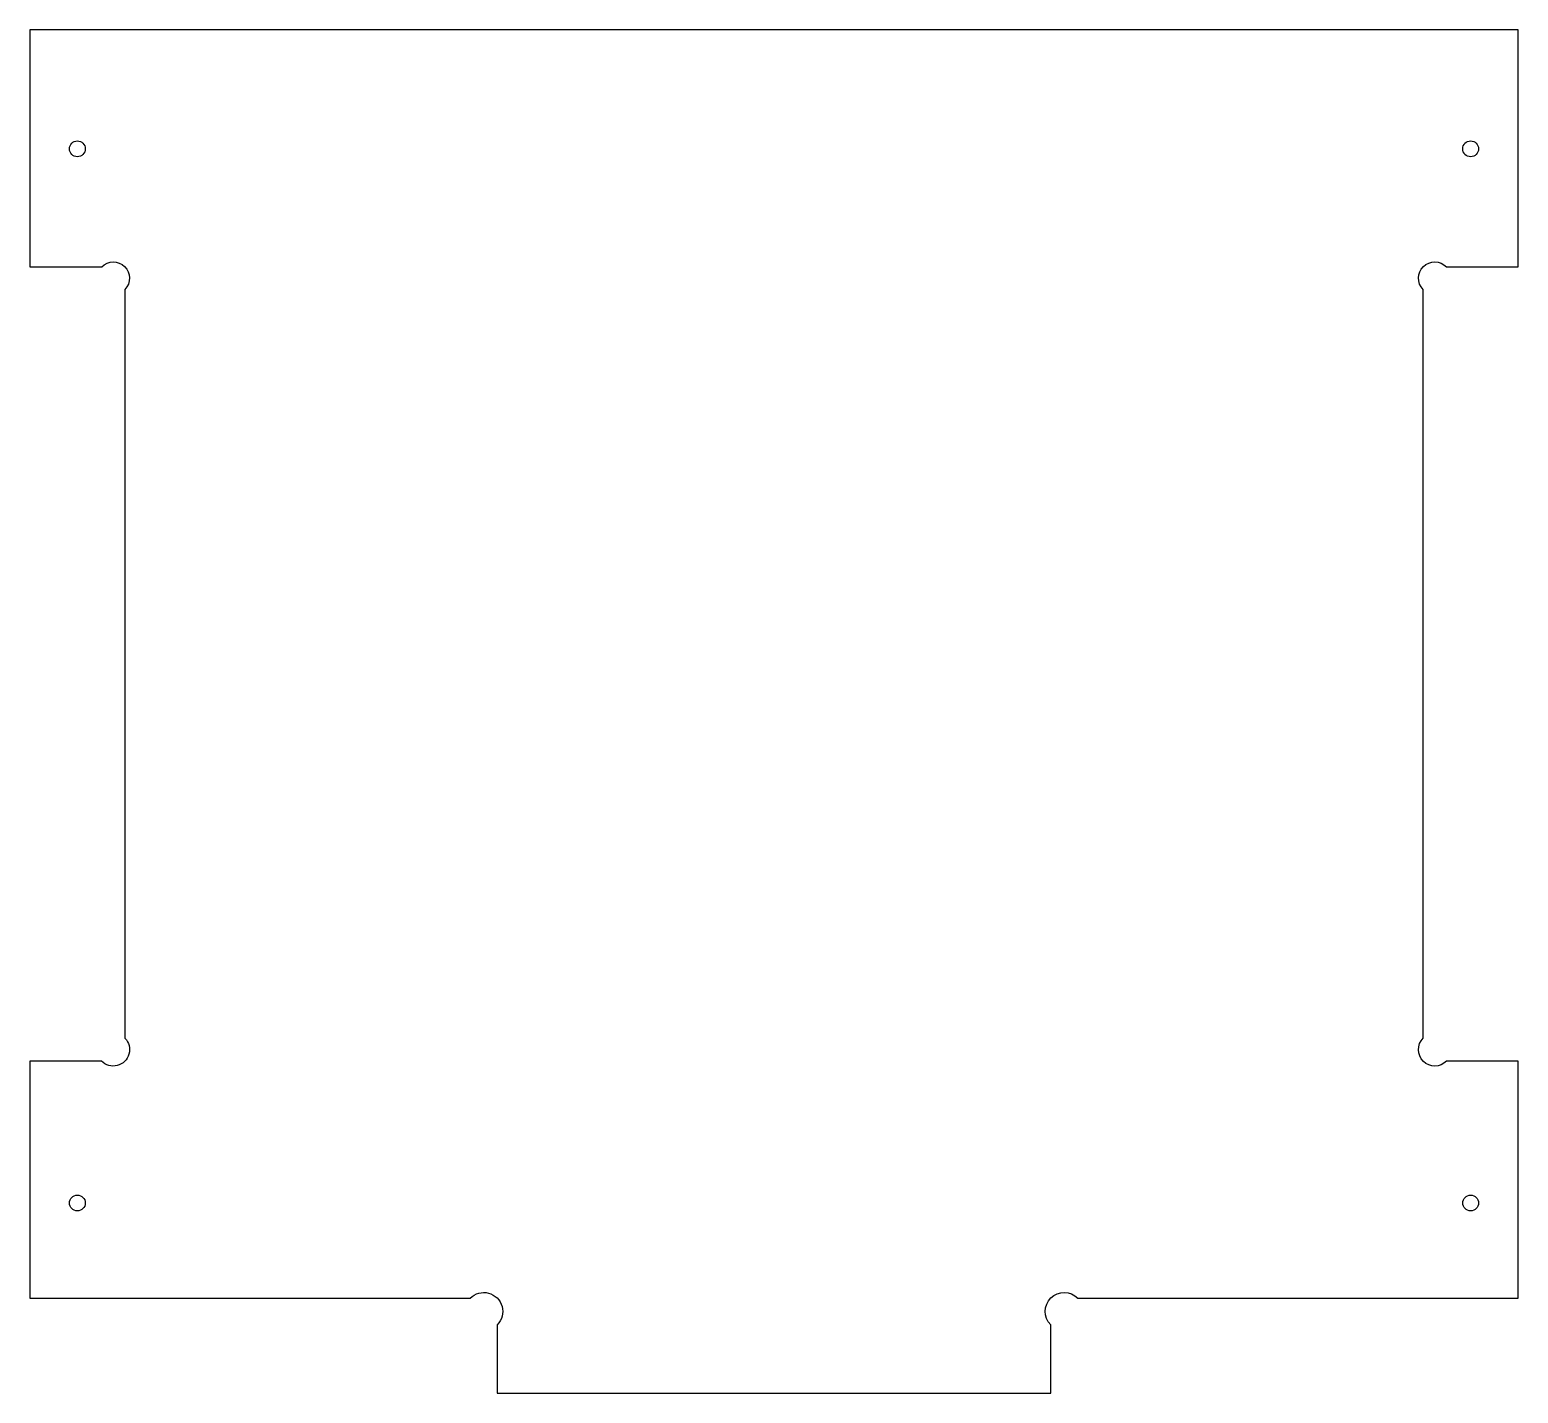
# Model space of a CAD drawing. Header units: millimetres. Extents: x 356 to 544, y 0 to 172.
import ezdxf

# ---------------------------------------------------------------- set-up
doc = ezdxf.new("R2010")
doc.units = ezdxf.units.MM
doc.layers.get('0').update_dxf_attribs({"linetype": 'CONTINUOUS'})

msp = doc.modelspace()

# ---------------------------------------------------------------- linework, layer by layer
msp.add_lwpolyline([(543.67, 172.18), (355.94, 172.18), (355.94, 142.28), (365.01, 142.28, -1), (367.94, 139.43), (367.94, 44.97, -1), (364.98, 42.08), (355.94, 42.08), (355.94, 12.18), (411.49, 12.18, -1), (414.9, 8.81), (414.9, 0.18), (484.7, 0.18), (484.7, 8.81, -1), (488.12, 12.18), (543.67, 12.18), (543.67, 42.08), (534.62, 42.08, -1), (531.67, 44.97), (531.67, 139.43, -1), (534.6, 142.28), (543.67, 142.28)], format="xyb", close=True)
for centre in [(361.94, 157.17), (537.66, 157.17), (361.94, 24.18), (537.67, 24.18)]:
    msp.add_circle(centre, 1)

doc.saveas('drawing.dxf')
